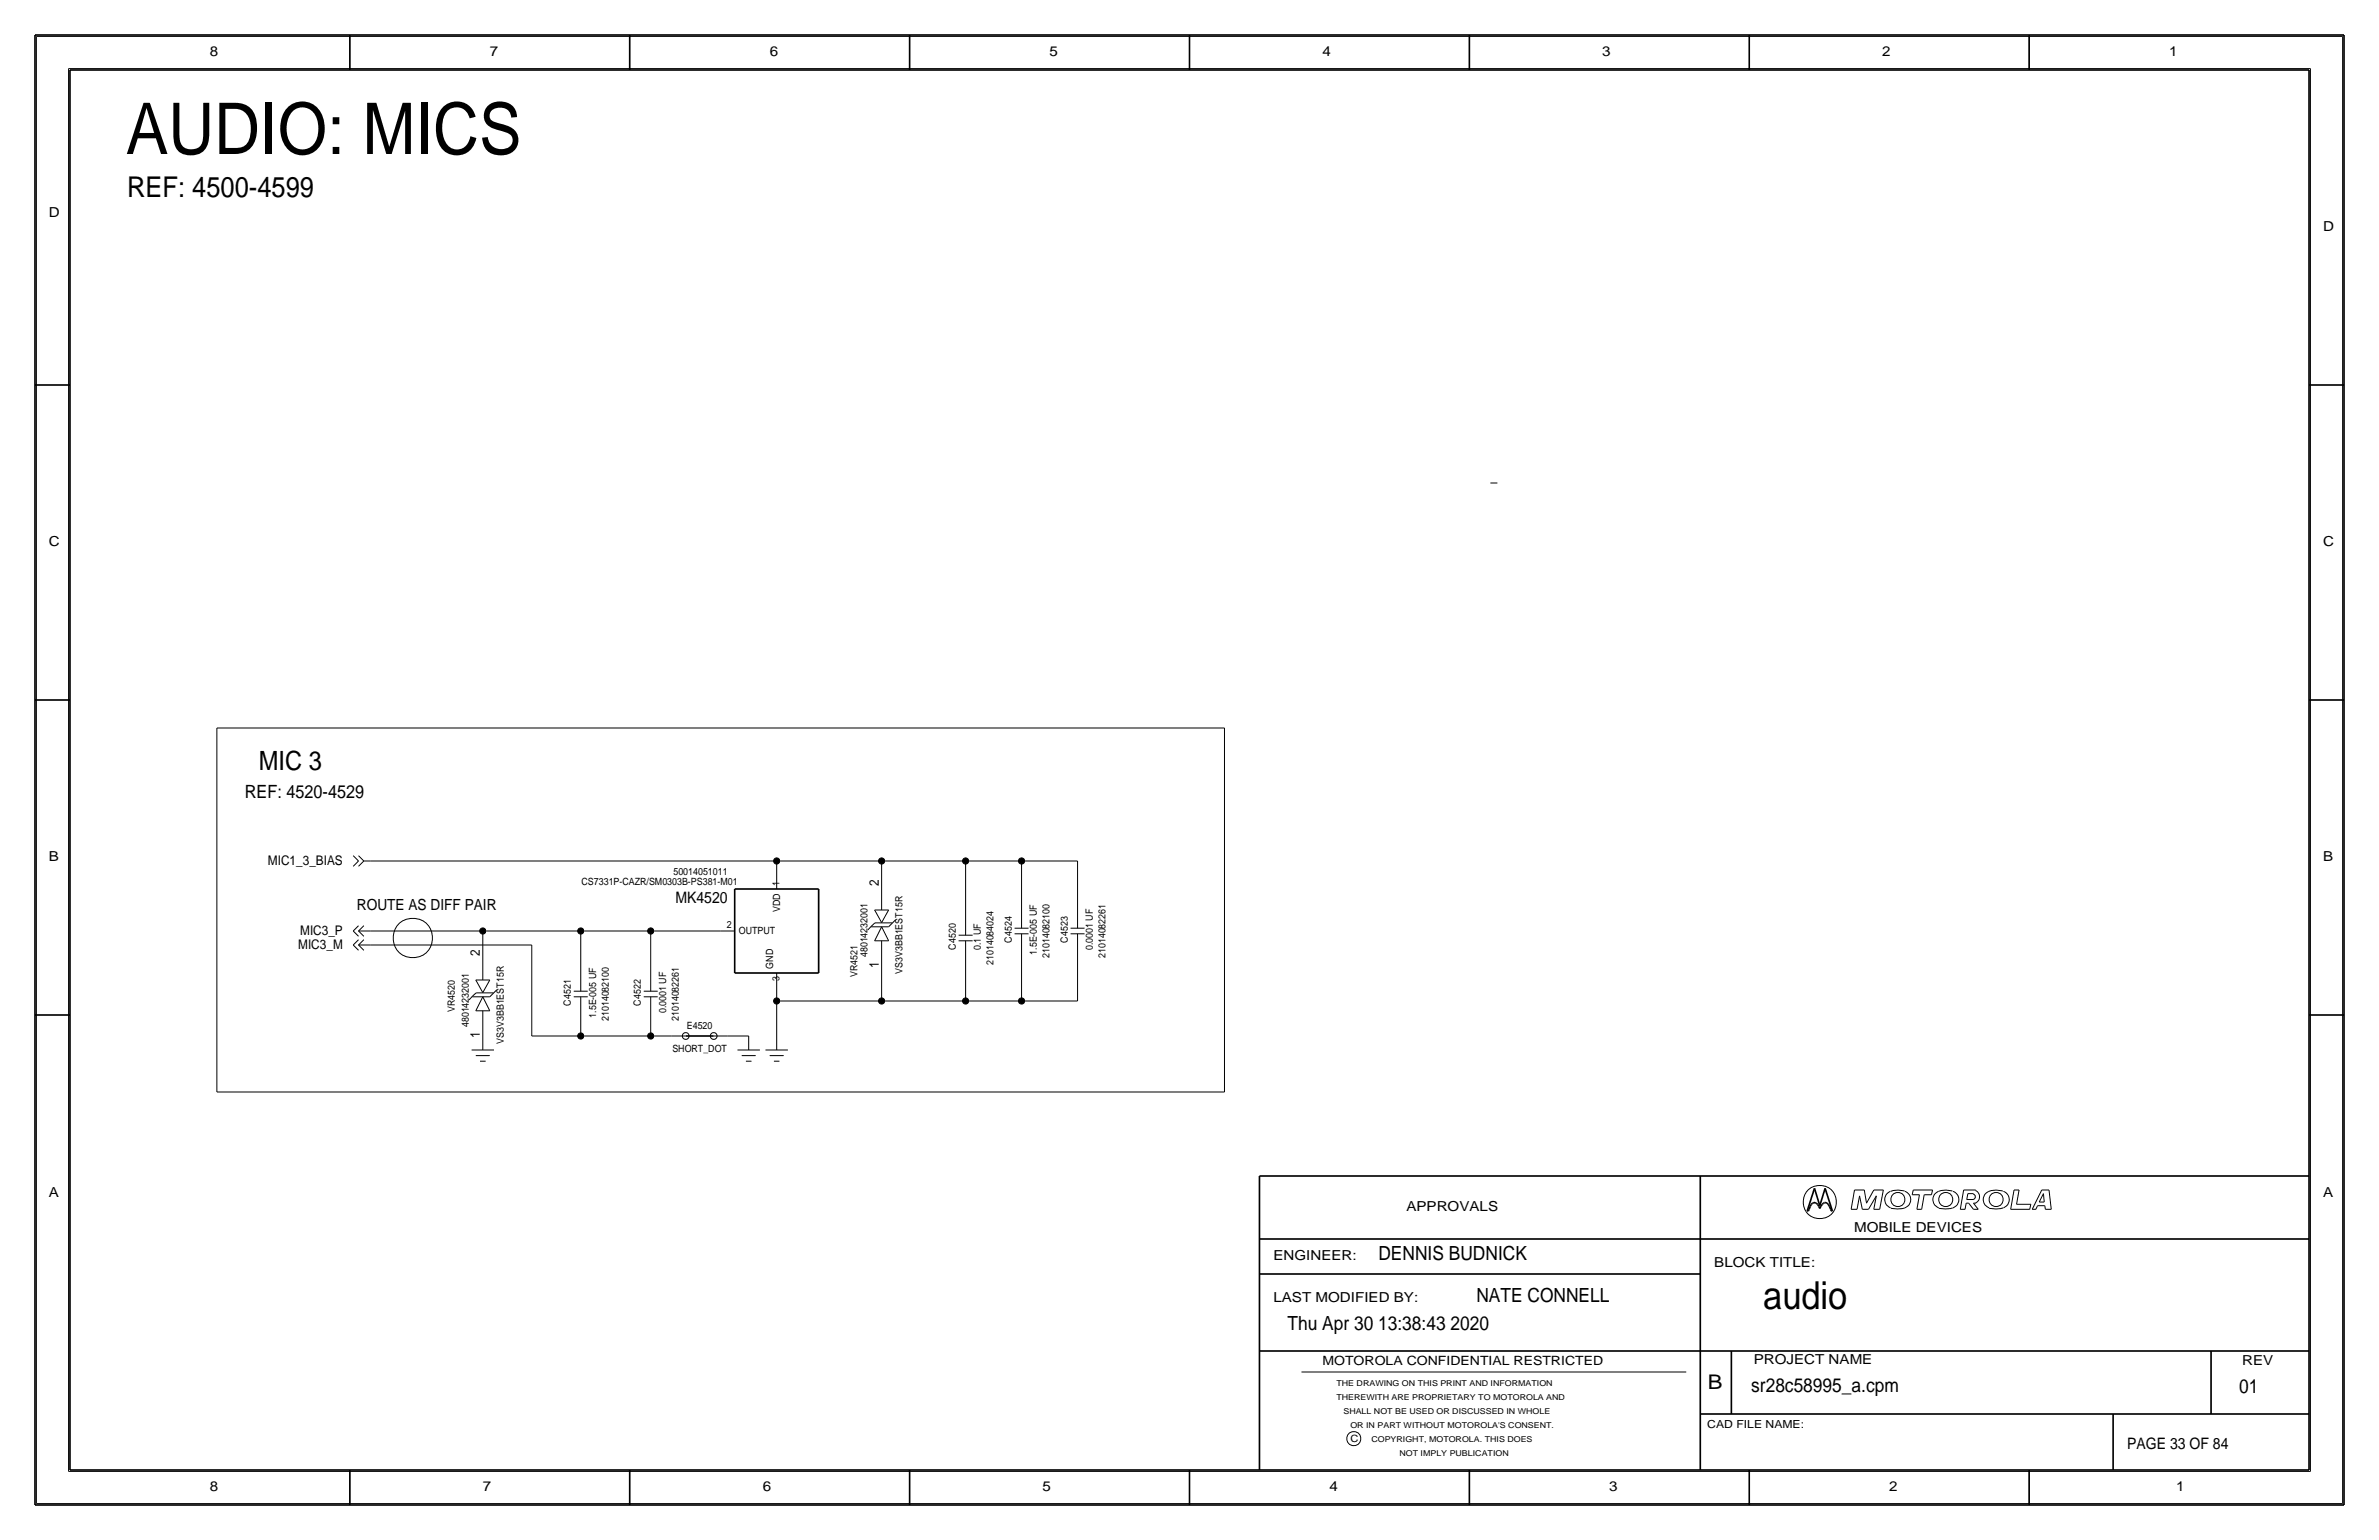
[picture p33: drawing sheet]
<svg xmlns="http://www.w3.org/2000/svg" width="432mm" height="279mm" viewBox="0 0 432 279" stroke-linecap="round" stroke-linejoin="round" font-family="sans-serif">
<defs><g id="words">
<text font-size="12.9" x="22.9" y="27.9">AUDIO: MICS</text>
<text font-size="7" x="320" y="237.5">audio</text>
<text font-size="5.2" x="23.1" y="35.8">REF: 4500-4599</text>
<text font-size="4.8" x="47" y="139.7">MIC 3</text>
<text font-size="3.7" x="310" y="252.1">B</text>
<g font-size="3.5">
<text x="250.2" y="228.6">DENNIS BUDNICK</text>
<text x="268" y="236.2">NATE CONNELL</text>
<text x="233.7" y="241.3">Thu Apr 30 13:38:43 2020</text>
<text x="317.9" y="252.6">sr28c58995_a.cpm</text>
<text x="406.4" y="252.7">01</text>
</g>
<text font-size="3.3" x="44.4" y="144.8">REF: 4520-4529</text>
<g font-size="2.9">
<text x="122.6" y="163.8">MK4520</text>
<text x="386.1" y="262.9">PAGE 33 OF 84</text>
</g>
<text font-size="2.8" x="64.8" y="165.1">ROUTE AS DIFF PAIR</text>
<g font-size="2.5">
<text x="38.1" y="10.2">8</text>
<text x="88.9" y="10.2">7</text>
<text x="139.7" y="10.2">6</text>
<text x="190.5" y="10.2">5</text>
<text x="240" y="10.2">4</text>
<text x="290.8" y="10.2">3</text>
<text x="341.6" y="10.2">2</text>
<text x="393.7" y="10.2">1</text>
<text x="8.9" y="39.4">D</text>
<text x="421.6" y="41.9">D</text>
<text x="8.9" y="99.1">C</text>
<text x="421.6" y="99.1">C</text>
<text x="8.9" y="156.2">B</text>
<text x="421.6" y="156.2">B</text>
<text x="8.9" y="217.2">A</text>
<text x="255.3" y="219.7">APPROVALS</text>
<text x="421.6" y="217.2">A</text>
<text x="336.5" y="223.5">MOBILE DEVICES</text>
<text x="231.1" y="228.6">ENGINEER:</text>
<text x="311.1" y="229.9">BLOCK TITLE:</text>
<text x="231.1" y="236.2">LAST MODIFIED BY:</text>
<text x="318.3" y="247.5">PROJECT NAME</text>
<text x="407" y="247.6">REV</text>
<text x="38.1" y="270.5">8</text>
<text x="87.6" y="270.5">7</text>
<text x="138.4" y="270.5">6</text>
<text x="189.2" y="270.5">5</text>
<text x="241.3" y="270.5">4</text>
<text x="292.1" y="270.5">3</text>
<text x="342.9" y="270.5">2</text>
<text x="395" y="270.5">1</text>
</g>
<g font-size="2.4">
<text x="48.6" y="157">MIC1_3_BIAS</text>
<text x="159.5" y="160.8" transform="rotate(-90 159.5 160.8)">2</text>
<text x="54.1" y="172.2">MIC3_M</text>
<text x="54.5" y="169.7">MIC3_P</text>
<text x="87.1" y="173.5" transform="rotate(-90 87.1 173.5)">2</text>
<text x="159.5" y="175.7" transform="rotate(-90 159.5 175.7)">1</text>
<text x="87.1" y="188.4" transform="rotate(-90 87.1 188.4)">1</text>
</g>
<text font-size="2.3" x="240" y="247.6">MOTOROLA CONFIDENTIAL RESTRICTED</text>
<text font-size="2" x="309.9" y="259.1">CAD FILE NAME:</text>
<g font-size="1.8">
<text x="105.6" y="160.6">CS7331P-CAZR/SM0303B-PS381-M01</text>
<text x="122.2" y="158.7">50014051011</text>
<text x="141.5" y="160.8" transform="rotate(-90 141.5 160.8)">1</text>
<text x="141.6" y="165.4" transform="rotate(-90 141.6 165.4)">VDD</text>
<text x="131.9" y="168.4">2</text>
<text x="134.1" y="169.5">OUTPUT</text>
<text x="157.5" y="173.7" transform="rotate(-90 157.5 173.7)">48014232001</text>
<text x="173.5" y="172.3" transform="rotate(-90 173.5 172.3)">C4520</text>
<text x="178.1" y="172.3" transform="rotate(-90 178.1 172.3)">0.1 UF</text>
<text x="183.6" y="171" transform="rotate(-90 183.6 171)">C4524</text>
<text x="188.2" y="173.2" transform="rotate(-90 188.2 173.2)">1.5E-005 UF</text>
<text x="190.5" y="173.8" transform="rotate(-90 190.5 173.8)">21014082100</text>
<text x="193.8" y="171" transform="rotate(-90 193.8 171)">C4523</text>
<text x="198.4" y="172.4" transform="rotate(-90 198.4 172.4)">0.0001 UF</text>
<text x="200.7" y="173.8" transform="rotate(-90 200.7 173.8)">21014082261</text>
<text x="140.4" y="175.8" transform="rotate(-90 140.4 175.8)">GND</text>
<text x="141.5" y="177.9" transform="rotate(-90 141.5 177.9)">3</text>
<text x="155.7" y="177.3" transform="rotate(-90 155.7 177.3)">VR4521</text>
<text x="163.8" y="176.7" transform="rotate(-90 163.8 176.7)">VS3V3BB1EST15R</text>
<text x="180.3" y="175.1" transform="rotate(-90 180.3 175.1)">21014084024</text>
<text x="82.5" y="183.6" transform="rotate(-90 82.5 183.6)">VR4520</text>
<text x="103.6" y="182.5" transform="rotate(-90 103.6 182.5)">C4521</text>
<text x="108.2" y="184.6" transform="rotate(-90 108.2 184.6)">1.5E-005 UF</text>
<text x="110.5" y="185.3" transform="rotate(-90 110.5 185.3)">21014082100</text>
<text x="116.3" y="182.5" transform="rotate(-90 116.3 182.5)">C4522</text>
<text x="120.9" y="183.8" transform="rotate(-90 120.9 183.8)">0.0001 UF</text>
<text x="123.2" y="185.3" transform="rotate(-90 123.2 185.3)">21014082261</text>
<text x="85.1" y="186.4" transform="rotate(-90 85.1 186.4)">48014232001</text>
<text x="91.4" y="189.4" transform="rotate(-90 91.4 189.4)">VS3V3BB1EST15R</text>
<text x="122" y="190.9">SHORT_DOT</text>
<text x="124.7" y="186.7">E4520</text>
<text x="245.1" y="261.6">C</text>
</g>
<g font-size="1.5">
<text x="242.6" y="251.5">THE DRAWING ON THIS PRINT AND INFORMATION</text>
<text x="242.6" y="254">THEREWITH ARE PROPRIETARY TO MOTOROLA AND</text>
<text x="243.8" y="256.5">SHALL NOT BE USED OR DISCUSSED IN WHOLE</text>
<text x="245.1" y="259.1">OR IN PART WITHOUT MOTOROLA'S CONSENT.</text>
<text x="248.9" y="261.6">COPYRIGHT, MOTOROLA. THIS DOES</text>
<text x="254" y="264.2">NOT IMPLY PUBLICATION</text>
</g>
</g></defs>
<g fill="none" stroke="#000" stroke-width=".18">
<path d="M6.6 6.6h418.6zM6.6 6.6v266.2zM12.4 12.4v254.6zM12.4 12.4h407zM419.4 12.4v254.6zM425.2 6.6v266.2zM270.5 87.6h1.3zM39.4 132.1h182.8zM39.4 132.1v66zM222.2 132.1v66zM64.1 155.2l1 1zM65.1 156.2l-1 1z"/>
<path d="M65.1 155.2l.9 1zM66 156.2l-.9 1zM66 156.2h1.3zM67.3 156.2h73.7zM141 156.2h19zM141 156.2v2.6zM141 158.8v2.5zM160 156.2h15.3zM160 156.2v5.1zM175.3 156.2h10.1zM175.3 156.2v8.9zM185.4 156.2v7.6z"/>
<path d="M185.4 156.2h10.2zM195.6 156.2v7.6zM64.1 171.4l1-.9zM64.1 168.9l1-1zM64.1 171.4l1 1zM64.1 168.9l1 1zM65.1 171.4l.9 1zM65.1 168.9l.9 1zM65.1 171.4h2.2zM65.1 171.4l.9-.9zM65.1 168.9h2.2zM65.1 168.9l.9-1z"/>
<path d="M67.3 171.4h29.2zM67.3 168.9h20.3zM86.4 177.8l1.2 2.3zM86.4 177.8h2.5zM87.6 168.9h17.8zM87.6 168.9v5.1zM87.6 174v3.8zM88.9 177.8l-1.3 2.3zM90.2 179.6l-1.3 1.2zM96.5 171.4v16.6zM104.1 179.8h2.6zM105.4 168.9h12.7z"/>
<path d="M105.4 168.9v6.4zM105.4 175.3v4.5zM116.8 179.8h2.6zM118.1 168.9h12.7zM118.1 168.9v6.4zM118.1 175.3v4.5zM130.8 168.9h2.5zM141 179.1v2.5zM141 176.5v2.6zM158.1 168.1h3.2zM158.1 168l.7-.6zM158.1 168l-.6 .7z"/>
<path d="M158.8 165.1l1.2 2.3zM158.8 165.1h2.5zM158.8 170.7h2.5zM158.8 167.4h3.2zM160 168.1l-1.3 2.6zM160 174v7.6zM160 170.7v3.3zM160 161.3v3.8zM160 168.1l1.3 2.6zM161.3 165.1l-1.3 2.3zM162.6 166.9l-1.3 1.2zM174 169.7h2.5z"/>
<path d="M174 170.7h2.5zM175.3 175.3v6.3zM175.3 170.7v4.6zM175.3 165.1v4.6zM184.1 169.4h2.6zM184.2 168.4h2.5zM185.4 174v7.6zM185.4 169.4v4.6zM185.4 163.8v4.6zM194.3 169.4h2.5zM194.3 168.4h2.5zM195.6 174v7.6z"/>
<path d="M195.6 169.4v4.6zM195.6 163.8v4.6zM39.4 198.1h182.8zM85.6 190.5h4.1zM85.7 180.8h3.2zM85.8 180.7l-.7 .7zM85.8 180.7l.6-.6zM86.4 183.4h2.5zM86.4 191.5h2.5zM86.4 180.1h3.2zM87.1 192.5h1zM87.6 186.7v1.3z"/>
<path d="M87.6 183.4v3.3zM87.6 180.8l1.3 2.6zM87.6 188v2.5zM87.6 180.8l-1.2 2.6zM96.5 188h8.9zM104.1 180.8h2.6zM105.4 188h12.7zM105.4 185.4v2.6zM105.4 180.8v4.6zM116.8 180.8h2.6zM118.1 185.4v2.6zM118.1 180.8v4.6z"/>
<path d="M118.1 188h3.8zM121.9 188h2.6zM129.5 188h2.6zM132.1 188h3.8zM133.9 190.5h4zM134.6 191.5h2.6zM135.4 192.5h1zM135.9 188v2.5zM138.9 190.5h4.1zM139.7 191.5h2.5zM140.5 192.5h1zM141 181.6h19z"/>
<path d="M141 181.6v6.4zM141 188v2.5zM160 181.6h15.3zM175.3 181.6h10.1zM185.4 181.6h10.2zM336 219.4h1.1zM336.6 215.9h1.8zM336.6 215.9l-.6 3.5zM337.5 217l-.4 2.4zM337.5 217l.5 2.4zM338 219.4h1.1zM338.4 215.9l.4 2.4z"/>
<path d="M340.1 219.4h1.1zM340.1 215.9h1.7zM340.1 215.9l-1.3 2.4zM340.6 217l-1.5 2.4zM340.6 217l-.5 2.4zM341.8 215.9l-.6 3.5zM343.1 216.2a1.6 1.6 0 0 0-1 1.5 1.6 1.6 0 0 0 1.1 1.5M345.7 216.1h-.2a4 4 0 0 0-2.3 .1M345.7 216.2a1.59 1.59 0 0 1 1.1 1.5 1.59 1.59 0 0 1-1.1 1.5 5.1 5.1 0 0 1-2.5 0M347.1 216.8h1.3zM347.3 215.9l-.2 .9zM347.3 215.9h3.5z"/>
<path d="M347.9 219.4h.9zM348.4 216.8l-.5 2.6zM349.2 216.8l-.4 2.6zM349.2 216.8h1.4zM350.8 215.9l-.2 .9zM354.4 216.1a3.1 3.1 0 0 0-3.3 .7 1.62 1.62 0 0 0 .8 2.4M354.4 219.2a5.1 5.1 0 0 1-2.5 0M354.5 216.2a1.59 1.59 0 0 1 1 1.5 1.59 1.59 0 0 1-1 1.5M355.8 219.4h.9zM356.4 215.9l-.6 3.5zM356.4 215.9h2.2zM356.9 218.3l-.2 1.1z"/>
<path d="M356.9 218.3h.4zM357 217.6h1.2zM357.2 216.6l-.2 1zM357.2 216.6h1zM357.3 218.3l.9 1.1zM358.1 216.7a.5 .5 0 0 1 .4 .4 .5 .5 0 0 1-.4 .5M358.2 219.4h.9zM358.2 218.3l.9 1.1zM358.2 218.3h.4zM358.5 216a1.24 1.24 0 0 1 .8 1.1 1.24 1.24 0 0 1-.8 1.2M363.5 216.1a3.1 3.1 0 0 0-3.3 .7 1.62 1.62 0 0 0 .8 2.4M363.6 219.2a5.1 5.1 0 0 1-2.6 0"/>
<path d="M363.6 216.2a1.59 1.59 0 0 1 1.1 1.5 1.59 1.59 0 0 1-1.1 1.5M364.9 219.4h3.5zM365.6 215.9l-.7 3.5zM365.6 215.9h.9zM366 218.5h2.6zM366.5 215.9l-.5 2.6zM368.6 218.5l-.2 .9zM368.9 219.4h.6zM369.8 218.7h1.3zM369.8 218.7l-.3 .7zM370.1 218.1h.9zM370.6 215.9l-1.7 3.5z"/>
<path d="M370.6 215.9h1.3zM370.9 216.6l-.8 1.5zM370.9 216.6l.1 1.5zM371.1 218.7l.1 .7zM371.2 219.4h1.1zM371.9 215.9l.4 3.5zM236.2 248.9h69.9zM6.6 272.8h418.6zM12.4 267h407z"/>
<circle cx="74.9" cy="170.2" r="3.6"/>
<circle cx="124.5" cy="188" r=".61"/>
<circle cx="129.5" cy="188" r=".61"/>
<circle cx="330.3" cy="218.1" r="3"/>
<circle cx="344.5" cy="217.6" r="1.28"/>
<circle cx="353.2" cy="217.6" r="1.28"/>
<circle cx="362.3" cy="217.6" r="1.28"/>
<circle cx="245.7" cy="261" r="1.28"/>
</g>
<g fill="#000" stroke="#000" stroke-width=".18">
<circle cx="141" cy="156.2" r=".56"/>
<circle cx="160" cy="156.2" r=".56"/>
<circle cx="175.3" cy="156.2" r=".56"/>
<circle cx="185.4" cy="156.2" r=".56"/>
<circle cx="87.6" cy="168.9" r=".56"/>
<circle cx="105.4" cy="168.9" r=".56"/>
<circle cx="118.1" cy="168.9" r=".56"/>
<circle cx="105.4" cy="188" r=".56"/>
<circle cx="118.1" cy="188" r=".56"/>
<circle cx="141" cy="181.6" r=".56"/>
<circle cx="160" cy="181.6" r=".56"/>
<circle cx="175.3" cy="181.6" r=".56"/>
<circle cx="185.4" cy="181.6" r=".56"/>
</g>
<g fill="none" stroke="#000" stroke-width=".3">
<path d="M6.3 6.4v266.7zM6.4 6.4h419zM12.7 12.7h406.4zM12.7 12.7v254zM63.5 6.4v6.3zM114.3 6.4v6.3zM165.1 6.4v6.3zM215.9 6.3v6.4zM266.7 6.4v6.3zM317.5 6.4v6.3zM368.3 6.4v6.3zM419.1 12.7v254z"/>
<path d="M425.4 6.4v266.7zM6.3 69.8h6.4zM419.1 69.8h6.3zM6.3 127h6.4zM419.1 127h6.3zM133.3 176.5h15.3zM133.3 161.3v15.2zM133.4 161.3h15.2zM148.6 161.3v15.2zM6.3 184.1h6.4zM124.5 188h5zM419.1 184.1h6.3z"/>
<path d="M228.6 213.4v53.3zM228.6 213.4h190.5zM308.6 213.4v53.3zM328 219.7h.2zM328.4 219.4l-.2 .3zM328.6 218.8l-.2 .6zM328.8 218.5l-.2 .3zM329 218.3l.2-.1zM329 218.3l-.2 .2zM329.2 218.2h.2zM329.3 215.6l-1.3 4.1zM329.3 215.6l1 3.1z"/>
<path d="M329.4 218.2l.2 .1zM329.6 218.3l.3 .2zM329.9 218.5l.2 .3zM330.1 218.8l.2 .5zM330.5 218.8l-.2 .5zM330.8 218.5l-.3 .3zM331 218.3l-.2 .2zM331 218.3l.2-.1zM331.2 218.2h.2zM331.3 215.6l1.3 4.1zM331.3 215.6l-1 3.1zM331.4 218.2l.2 .1z"/>
<path d="M331.6 218.3l.2 .2zM331.8 218.5l.2 .3zM332 218.8l.3 .6zM332.3 219.4l.1 .3zM332.4 219.7h.2zM228.6 231.1h80zM228.6 224.8h190.5zM228.6 245.1h190.5zM308.6 256.5h110.5zM314.2 245.1v11.4zM383.5 256.5v10.2zM401.3 245.1v11.4z"/>
<path d="M6.4 273h419zM12.7 266.7h406.4zM63.5 266.7v6.4zM114.3 266.7v6.4zM165.1 266.7v6.4zM215.9 266.7v6.3zM266.7 266.7v6.4zM317.5 266.7v6.4zM368.3 266.7v6.4z"/>
</g>
<use href="#words"/>
</svg>
